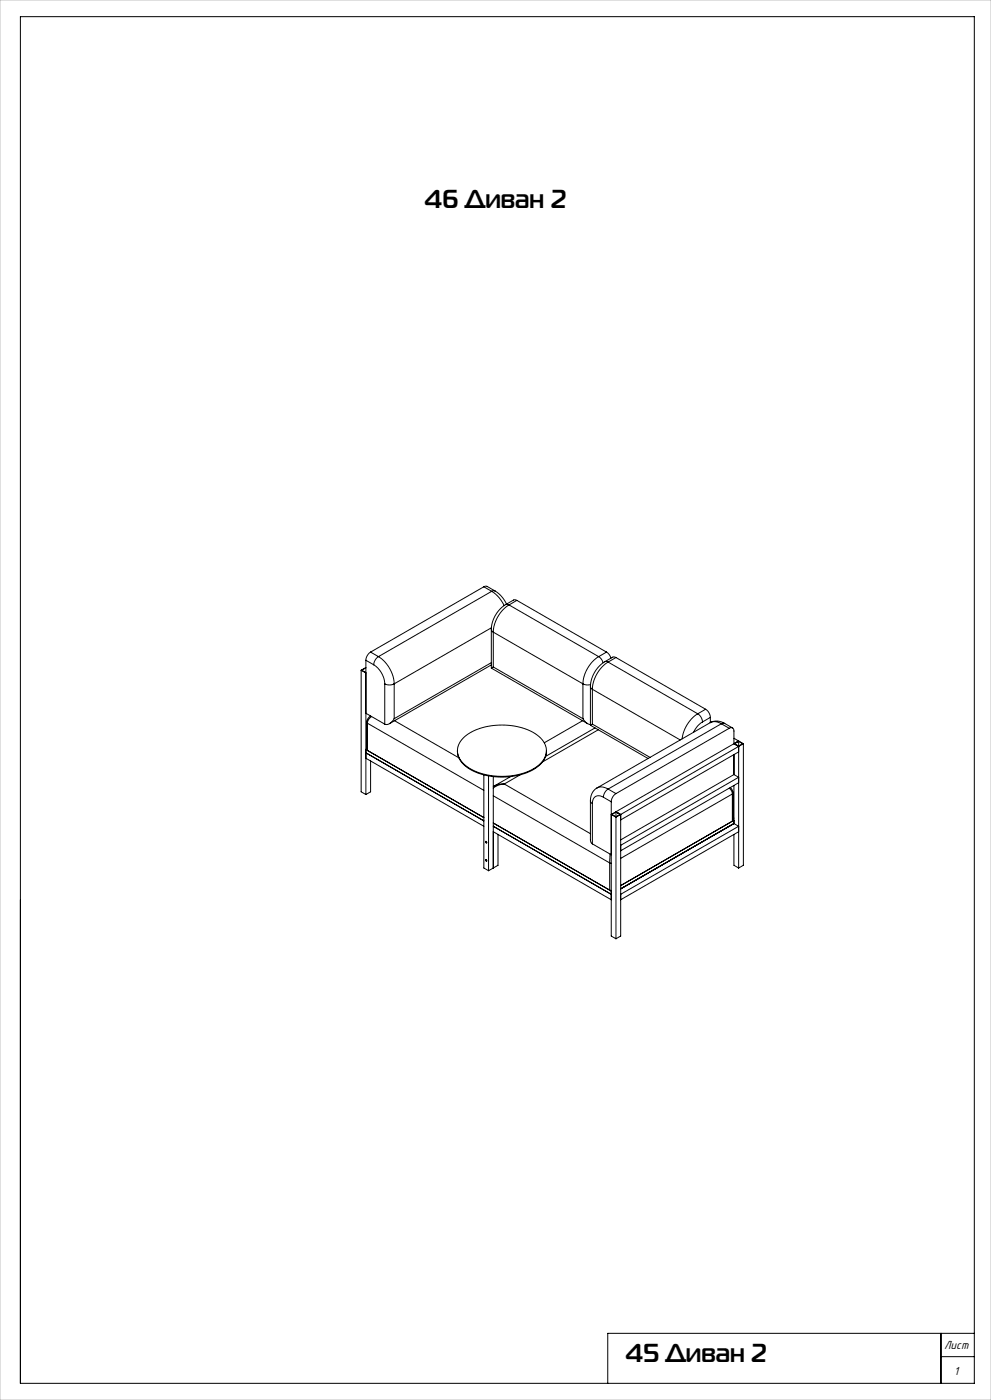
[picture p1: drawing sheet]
<svg xmlns="http://www.w3.org/2000/svg" width="297mm" height="420mm" viewBox="0 0 297 420" stroke-linecap="round" stroke-linejoin="round" font-family="sans-serif">
<defs><g id="words">
<g font-size="7.8">
<text x="127.2" y="62.4">46 Диван 2</text>
<text x="187.4" y="408.5">45 Диван 2</text>
</g>
<g font-size="3.7">
<text x="283" y="404.8">Лист</text>
<text x="285.9" y="412.5">1</text>
</g>
</g></defs>
<g fill="none" stroke="#000" stroke-width=".3">
<path d="M6.1 5h285.9v410h-285.9zM145 176l.9-.1 2.5 1.4M145 176l-33.9 19.6M145 176l2.4 1.4M147.4 177.4a10.1 10.1 0 0 1 3.7 4.3M147.4 177.4l-34 19.6M148.4 177.3l1.9 1.6 1.5 2.3M148.4 177.3l-1 .1M109.6 198.1v40.3M109.6 198.1l2.4 1.3M111.1 195.6l-1 1.1-.5 1.4M111.1 195.6l2.3 1.4"/>
<path d="M112 199.4a7.3 7.3 0 0 1 3.3 5.8M113.4 197a10.4 10.4 0 0 1 4.7 8.2M113.4 197l-1 1-.4 1.4M147.2 188.8l.6 .8M147.2 199.5l-30.5 17.6M147.2 188.8v11.6M147.2 198.8l-29.1 16.8M147.3 188.3l-29.2 16.9M147.8 189.6l26.9 15.6M147.8 189.6v10.5M151.5 181.4a9.3 9.3 0 0 0-4.3 7.4M151.5 181.4l1 .1"/>
<path d="M152.5 181.5a10.4 10.4 0 0 0-4.7 8.1M152.5 181.5l26.9 15.5M154.9 180.1l-.9-.1-2.5 1.4M154.9 180.1l26.9 15.5M154.9 180.1l-2.4 1.4M179.4 197a10.4 10.4 0 0 0-4.7 8.2M179.4 197l.8 .7 .6 1.1M181.2 198.5a9.3 9.3 0 0 0-4.3 7.5M181.2 198.5l1 .1M181.8 195.6l.7 .7 .6 1.2M181.8 195.6l-2.4 1.4M182.2 198.6a10.4 10.4 0 0 0-4.7 8.2"/>
<path d="M182.2 198.6l26.9 15.5M184.6 197.3l-.9-.2-2.5 1.4M184.6 197.3l26.9 15.5M184.6 197.3l-2.4 1.3M108.2 201.1v36.4l1.4 .9M108.2 201.1l1.4 .8M109.6 214l5.7 3.2M109.6 200.4l-1.2 .7 1.2 .7M109.6 200.3l-1.4 .8M109.9 216.7v8.2l.2 .2v-8.1M109.9 216.7l.2 .3M110.1 217l34.9 20.1"/>
<path d="M111 214.8l-.8 .9-.3 1M111.4 215l-1 1-.3 1M115.3 205.2l1.4 .3 1.4-.3M115.3 205.2v12M118.1 215.6a2.54 2.54 0 0 1-2.8 1.6M118.1 205.2v10.4M118.2 216.2l19.3 11.1M147.2 200.4l28.9 16.7M147.8 200.1l-.6 .3M147.8 200.1l26.9 15.5M174.6 216.2l-11.5 6.6M174.7 215.6l1.1 1.3 1.1 .5"/>
<path d="M174.7 205.2l1 .3 1.3-.1M174.7 205.2v10.4M176.9 206l.6 .8M176.9 206v11.6M176.9 217.6l17.3 10M177.5 217.2l-.6 .4M177.5 206.8v10.4M177.5 206.8l26.4 15.2M177.5 217.2l17.3 10M178.3 218.4l-14.8 8.5M179.3 218.9l-16.7 9.7M209.1 214.1l1 1.1 .4 1.4"/>
<path d="M209.1 214.1a10.5 10.5 0 0 0-4.7 7.6M210.5 216.6l-1.6 1.4-1 1.7M211.5 212.8l1 1 .4 1.4M211.5 212.8l-2.4 1.3M212.9 216.8l1.6-.3 1.7 .6M212.9 216.8l-34 19.6M212.9 216.8a4.2 4.2 0 0 1 4.3 .2M212.9 215.2l-2.4 1.4M212.9 215.2v1.6M216.2 217.1l-34 19.6M216.2 217.1l2.3 1.4M217.2 217l-1 .1"/>
<path d="M217.2 217l2.3 1.4M218.5 218.5l.8-.2 .5 .4 .2 4.4 1.4 .8M218.5 218.5l-33.9 19.6M109.6 225.8l35.4 20.5M109.6 227.5l35.4 20.4M109.9 224.7l-.3 .2 35.4 20.4M111.1 228.3v9.2l-1.5 .9M137.1 225.2a7 7 0 0 0 4.9 6.2 20.3 20.3 0 0 0 19.3-1.5 5.8 5.8 0 0 0 2.5-4.7M138.9 221.3a18.9 18.9 0 0 1 16-3.3 10.9 10.9 0 0 1 8.6 5.8 5.8 5.8 0 0 1-3.3 6.6 20.2 20.2 0 0 1-20.5-.6 5.2 5.2 0 0 1-.8-8.5zM145 232.5v27.9l1.4 .8M146.4 232.8v28.4M147.8 233v27.4"/>
<path d="M147.8 238.7l34.9 20.2M148.2 235.8l-.4 .2M151.1 235.2l-1.8 .4-1.5 .8M151.1 235.2l-1.5 .1-1.5 .5M151.1 235.2l25.8 14.9M153 233l-4.9 2.8M155.9 232.4l-4.8 2.8M178.9 236.4l1.7-.3 1.6 .6M178.9 236.4a4.3 4.3 0 0 0-2 3.9M180.8 239.2a2.01 2.01 0 0 0-2.3-.3 2.01 2.01 0 0 0-1 2.2M180.8 239.2l2.4 1.3M182.2 236.7l-1 1.1-.4 1.4"/>
<path d="M182.2 236.7l2.4 1.4M184.6 238.1l-1 1-.4 1.4M218.6 236.4l.7 1 .2 .8M218.9 236.3l.6 .7 .2 .9M219.5 238.2l-33.5 19.3M219.7 237.9v8.2l-.2 .3v-8.2M219.7 237.9l-.2 .3M220 226.4v6M220 235.6v11.5M220 221.5l2.8 1.6M220 232.4l1.4 .8-35.4 20.4M220 232.4l-34 19.6"/>
<path d="M221.4 222.4v1.4M221.4 223.9v36.5M221.4 222.4l1.2 .7-1.2 .7M221.4 222.4l-1.3 .7 1.3 .7M221.4 222.3l-36.8 21.2M221.4 234.8l-35.4 20.4M221.4 223.9l-35.4 20.4M221.4 225.6l-35.4 20.4M222.8 223.1v36.5l-1.4 .8M222.8 223.1l-1.4 .8M145.6 252.4l.3 .4M145.6 257.8l.3 .5"/>
<path d="M147.8 246.9l35.4 20.4M147.8 247.9l35.4 20.4M147.8 249.5l35.4 20.4M149.2 250.3v9.3l-2.8 1.6M176.9 240.3v11.7l.2 .7 .4 .5M176.9 240.3l.6 .8M177.5 253.2l5.7 3.2M177.5 241.1v12.1M182.7 258.9v8.1l.5 .2M182.7 258.9l.5 .1M182.9 256.2l-.2 2.7M183.2 240.5v40.3l1.4 .8"/>
<path d="M184.6 243.5l-1.4 .8 1.4 .9M184.6 243.6l1.2 .7-1.2 .7M184.6 243.6v1.4M184.6 245.2v36.4M184.6 243.6l-1.2 .7 1.2 .7M184.6 243.5l1.4 .8M186 244.3v36.5l-1.4 .8M186 244.3l-1.4 .9M219.7 245.9l.3 .2-34 19.6M219.7 245.3l.3 .1M220 250.3v9.3l1.4 .8M220 247.1l-34 19.6"/>
<path d="M220 247.1l1.4 .8-35.4 20.4M221.4 249.5l-35.4 20.4M282 400v15M292 400h-109.9v15M282 407h10"/>
<circle cx="145.6" cy="252.6" r=".23"/>
<circle cx="145.6" cy="258.1" r=".23"/>
</g>
<path d="M0 0h297v420h-297z" fill="none" stroke="#c0c0c0" stroke-width=".3"/>
<use href="#words"/>
</svg>
